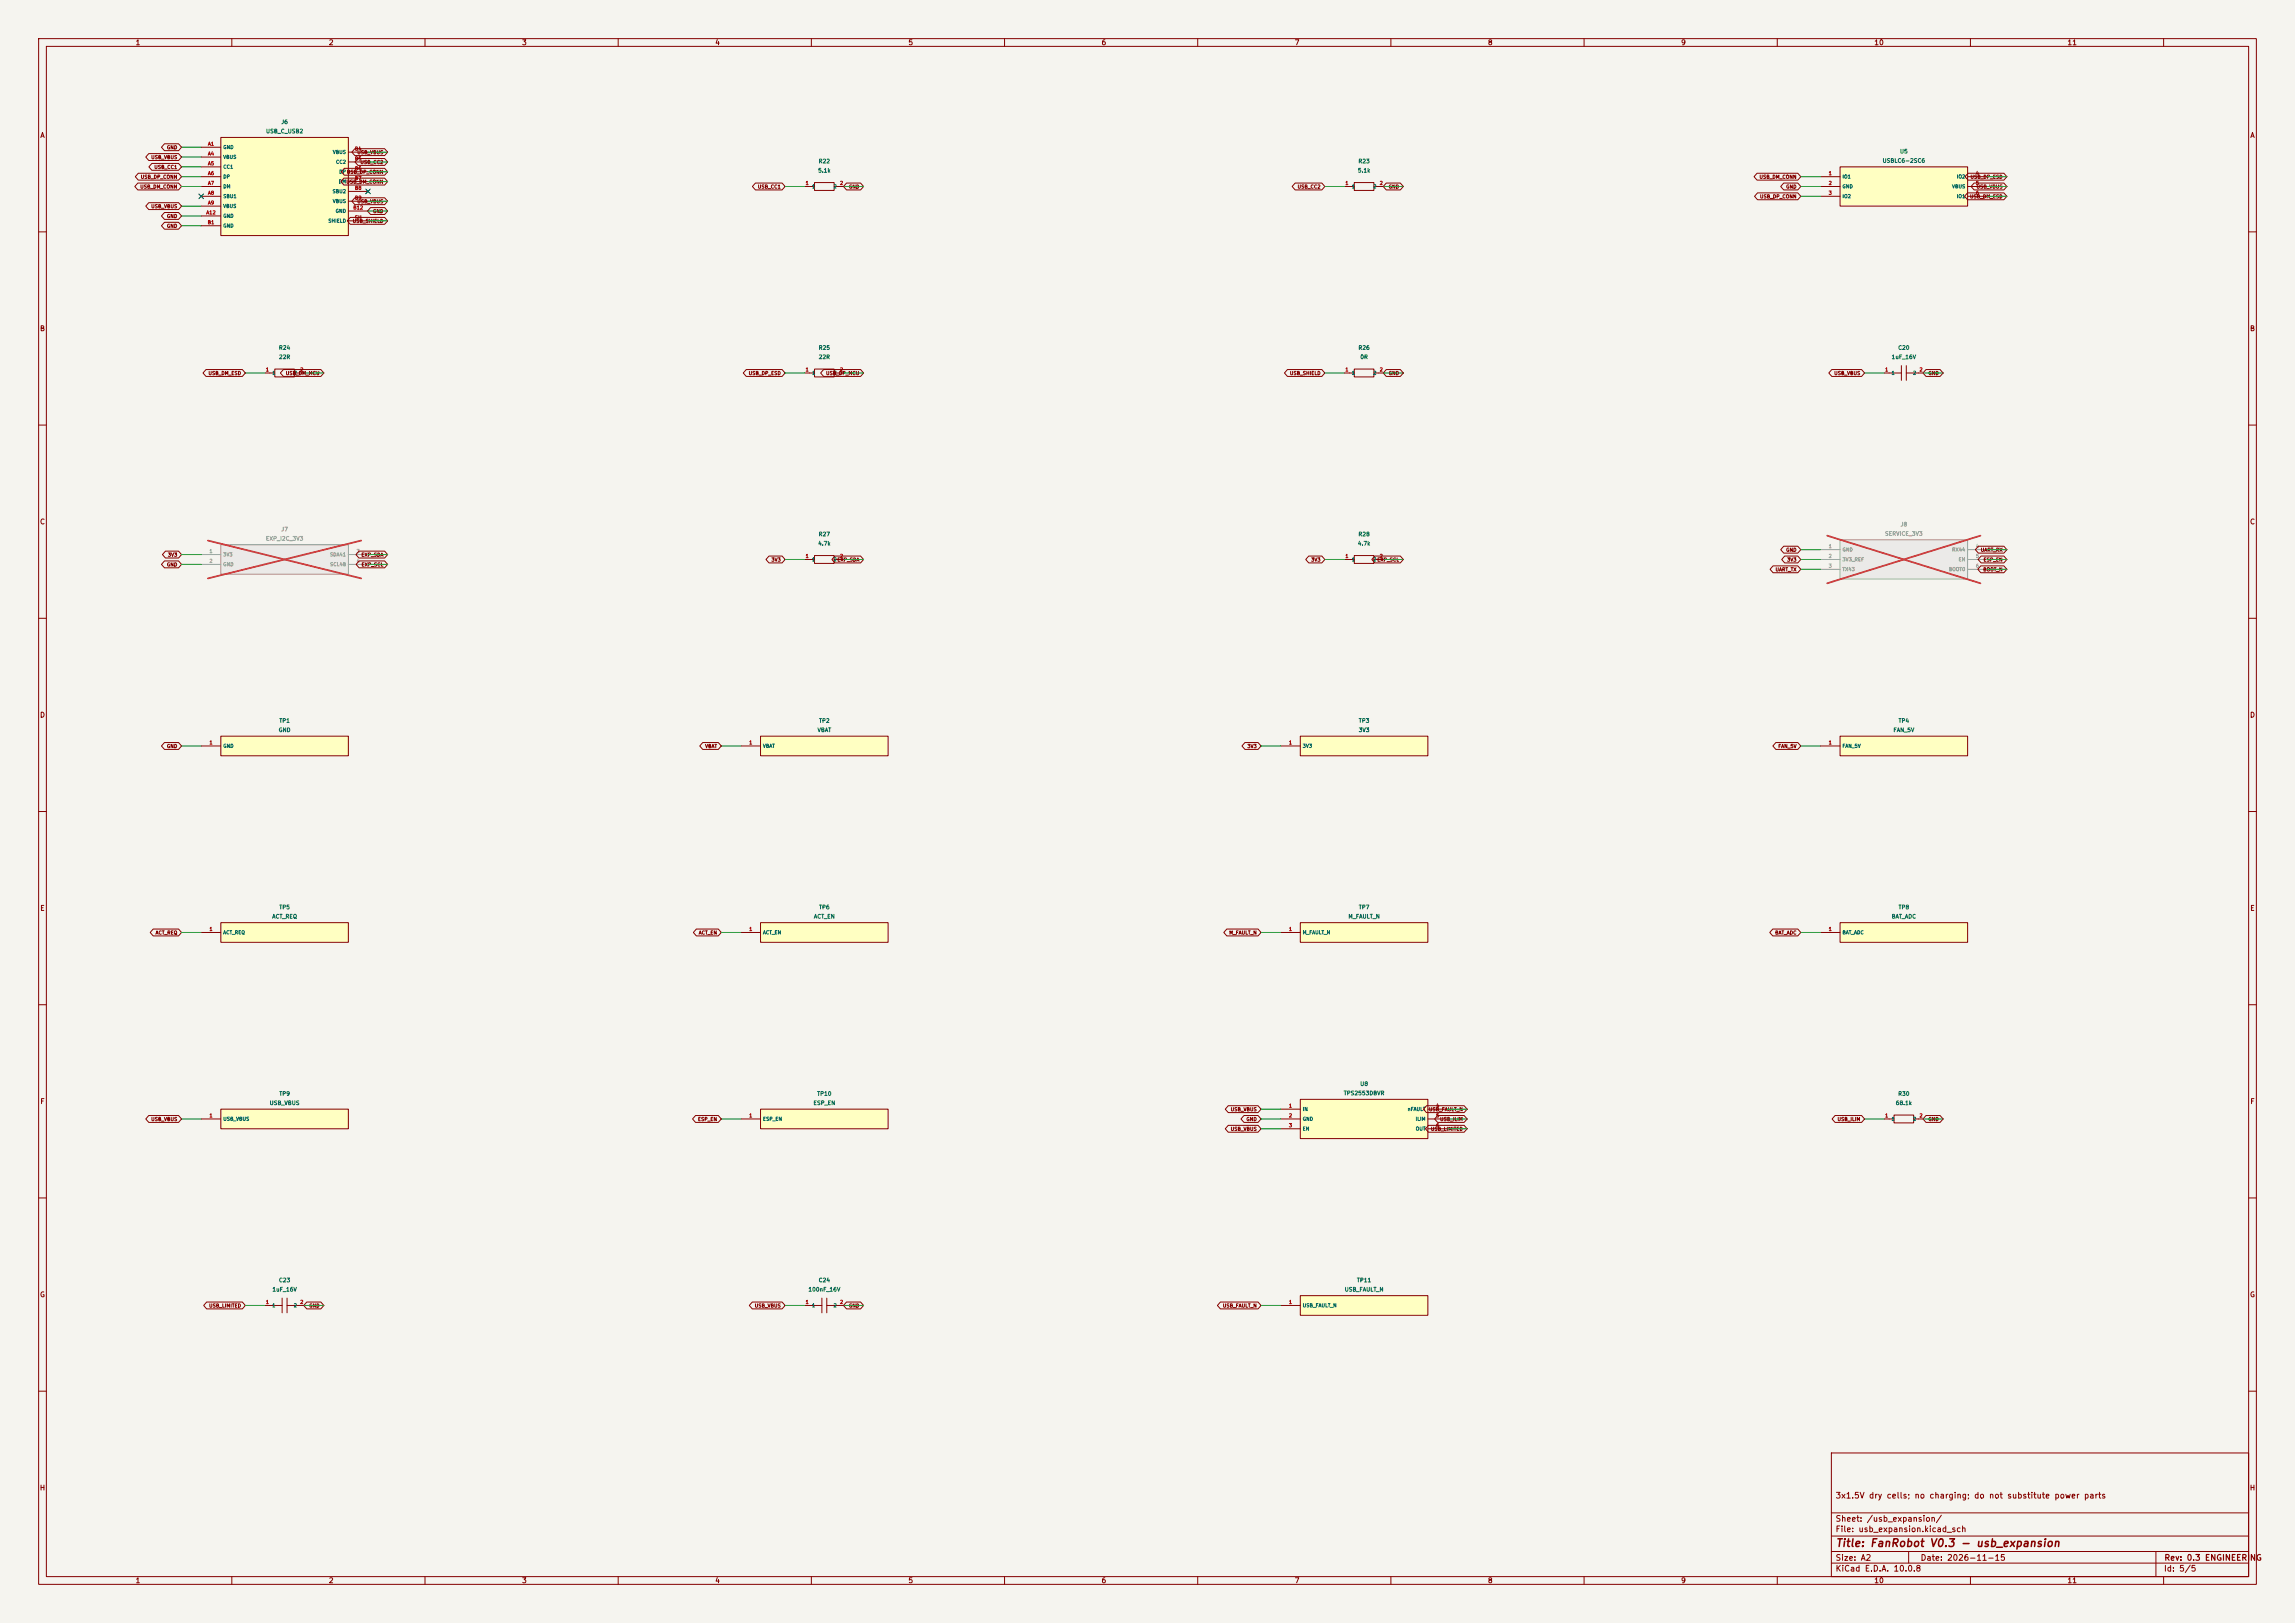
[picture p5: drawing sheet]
<svg xmlns="http://www.w3.org/2000/svg" width="594mm" height="420mm" viewBox="0 0 594 420" stroke-linecap="round" stroke-linejoin="round" font-family="sans-serif">
<defs><g id="words">
<text font-size="2" fill="#840000" x="475" y="400.8">Title: FanRobot V0.3 - usb_expansion</text>
<g font-size="1.5" fill="#840000">
<text x="475" y="388.1">3x1.5V dry cells; no charging; do not substitute power parts</text>
<text x="475" y="394.1">Sheet: /usb_expansion/</text>
<text x="475" y="396.8">File: usb_expansion.kicad_sch</text>
<text x="475" y="407">KiCad E.D.A. 10.0.8</text>
<text x="475" y="404.2">Size: A2</text>
<text x="497" y="404.2">Date: 2026-11-15</text>
<text x="560" y="407">Id: 5/5</text>
<text x="560.1" y="404.2">Rev: 0.3 ENGINEERING</text>
</g>
<g font-size="1.3" fill="#840000">
<text x="35" y="12">1</text>
<text x="85" y="12">2</text>
<text x="135" y="12">3</text>
<text x="185" y="12">4</text>
<text x="235" y="12">5</text>
<text x="285" y="12">6</text>
<text x="335" y="12">7</text>
<text x="385" y="12">8</text>
<text x="435" y="12">9</text>
<text x="485" y="12">10</text>
<text x="535" y="12">11</text>
<text x="10.3" y="36">A</text>
<text x="582.3" y="36">A</text>
<text x="10.2" y="86">B</text>
<text x="582.2" y="86">B</text>
<text x="10.2" y="136">C</text>
<text x="582.2" y="136">C</text>
<text x="10.2" y="186">D</text>
<text x="582.2" y="186">D</text>
<text x="10.3" y="236">E</text>
<text x="582.3" y="236">E</text>
<text x="10.3" y="286">F</text>
<text x="582.3" y="286">F</text>
<text x="10.2" y="336">G</text>
<text x="582.2" y="336">G</text>
<text x="10.2" y="386">H</text>
<text x="582.2" y="386">H</text>
<text x="35" y="410">1</text>
<text x="85" y="410">2</text>
<text x="135" y="410">3</text>
<text x="185" y="410">4</text>
<text x="235" y="410">5</text>
<text x="285" y="410">6</text>
<text x="335" y="410">7</text>
<text x="385" y="410">8</text>
<text x="435" y="410">9</text>
<text x="485" y="410">10</text>
<text x="535" y="410">11</text>
</g>
<g font-size="1" fill="#006464">
<text x="68.7" y="34.7">USB_C_USB2</text>
<text x="72.7" y="32.3">J6</text>
<text x="491.6" y="39.9">U5</text>
<text x="211.6" y="44.9">5.1k</text>
<text x="211.8" y="42.5">R22</text>
<text x="351.3" y="44.9">5.1k</text>
<text x="351.5" y="42.5">R23</text>
<text x="487.1" y="42.3">USBLC6-2SC6</text>
<text x="72.1" y="90.7">R24</text>
<text x="72.1" y="93.1">22R</text>
<text x="211.8" y="90.7">R25</text>
<text x="211.8" y="93.1">22R</text>
<text x="351.5" y="90.7">R26</text>
<text x="352" y="93.1">0R</text>
<text x="489.5" y="93.1">1uF_16V</text>
<text x="491.2" y="90.7">C20</text>
<text x="211.6" y="141.4">4.7k</text>
<text x="211.8" y="139">R27</text>
<text x="351.3" y="141.4">4.7k</text>
<text x="351.5" y="139">R28</text>
<text x="72" y="189.7">GND</text>
<text x="72.2" y="187.3">TP1</text>
<text x="211.5" y="189.7">VBAT</text>
<text x="211.9" y="187.3">TP2</text>
<text x="351.6" y="189.7">3V3</text>
<text x="351.6" y="187.3">TP3</text>
<text x="489.9" y="189.7">FAN_5V</text>
<text x="491.3" y="187.3">TP4</text>
<text x="70.3" y="237.9">ACT_REQ</text>
<text x="72.2" y="235.5">TP5</text>
<text x="210.5" y="237.9">ACT_EN</text>
<text x="211.9" y="235.5">TP6</text>
<text x="348.9" y="237.9">M_FAULT_N</text>
<text x="351.6" y="235.5">TP7</text>
<text x="489.5" y="237.9">BAT_ADC</text>
<text x="491.3" y="235.5">TP8</text>
<text x="351.9" y="281.2">U8</text>
<text x="69.7" y="286.2">USB_VBUS</text>
<text x="72.2" y="283.8">TP9</text>
<text x="210.4" y="286.2">ESP_EN</text>
<text x="211.4" y="283.8">TP10</text>
<text x="347.7" y="283.6">TPS2553DBVR</text>
<text x="490.6" y="286.2">68.1k</text>
<text x="491.2" y="283.8">R30</text>
<text x="70.4" y="334.4">1uF_16V</text>
<text x="72.1" y="332">C23</text>
<text x="209.1" y="334.4">100nF_16V</text>
<text x="211.8" y="332">C24</text>
<text x="347.9" y="334.4">USB_FAULT_N</text>
<text x="351.1" y="332">TP11</text>
</g>
<g font-size="1" fill="#939391">
<text x="72.7" y="137.7">J7</text>
<text x="491.8" y="136.5">J8</text>
<text x="68.7" y="140.1">EXP_I2C_3V3</text>
<text x="487.8" y="138.9">SERVICE_3V3</text>
</g>
<g font-size=".9" fill="#840000">
<text x="39" y="41.4">USB_VBUS</text>
<text x="43.1" y="38.8">GND</text>
<text x="92.4" y="40.1">USB_VBUS</text>
<text x="36.3" y="46.5">USB_DP_CONN</text>
<text x="39.8" y="43.9">USB_CC1</text>
<text x="93.2" y="42.6">USB_CC2</text>
<text x="455.3" y="46.5">USB_DM_CONN</text>
<text x="509.9" y="46.5">USB_DP_ESD</text>
<text x="36.2" y="49">USB_DM_CONN</text>
<text x="92.4" y="52.8">USB_VBUS</text>
<text x="196" y="49">USB_CC1</text>
<text x="219.6" y="49">GND</text>
<text x="335.7" y="49">USB_CC2</text>
<text x="359.3" y="49">GND</text>
<text x="455.4" y="51.5">USB_DP_CONN</text>
<text x="462.2" y="49">GND</text>
<text x="509.8" y="51.5">USB_DM_ESD</text>
<text x="511.5" y="49">USB_VBUS</text>
<text x="39" y="54.1">USB_VBUS</text>
<text x="43.1" y="56.6">GND</text>
<text x="43.1" y="59.2">GND</text>
<text x="91.2" y="57.9">USB_SHIELD</text>
<text x="96.4" y="55.3">GND</text>
<text x="53.8" y="97.3">USB_DM_ESD</text>
<text x="73.9" y="97.3">USB_DM_MCU</text>
<text x="193.7" y="97.3">USB_DP_ESD</text>
<text x="213.7" y="97.3">USB_DP_MCU</text>
<text x="333.8" y="97.3">USB_SHIELD</text>
<text x="359.3" y="97.3">GND</text>
<text x="474.6" y="97.3">USB_VBUS</text>
<text x="499" y="97.3">GND</text>
<text x="462.2" y="143">GND</text>
<text x="512.6" y="143">UART_RX</text>
<text x="43.1" y="146.8">GND</text>
<text x="43.3" y="144.2">3V3</text>
<text x="93.4" y="144.2">EXP_SDA</text>
<text x="93.5" y="146.8">EXP_SCL</text>
<text x="199.6" y="145.5">3V3</text>
<text x="339.3" y="145.5">3V3</text>
<text x="459.4" y="148.1">UART_TX</text>
<text x="462.4" y="145.5">3V3</text>
<text x="513.2" y="148.1">BOOT_N</text>
<text x="513.3" y="145.5">ESP_EN</text>
<text x="43.1" y="193.8">GND</text>
<text x="182.4" y="193.8">VBAT</text>
<text x="322.7" y="193.8">3V3</text>
<text x="460.2" y="193.8">FAN_5V</text>
<text x="40.2" y="242">ACT_REQ</text>
<text x="180.8" y="242">ACT_EN</text>
<text x="318" y="242">M_FAULT_N</text>
<text x="459.4" y="242">BAT_ADC</text>
<text x="318.4" y="287.8">USB_VBUS</text>
<text x="369.7" y="287.8">USB_FAULT_N</text>
<text x="39" y="290.3">USB_VBUS</text>
<text x="180.5" y="290.3">ESP_EN</text>
<text x="318.4" y="292.8">USB_VBUS</text>
<text x="322.5" y="290.3">GND</text>
<text x="370.2" y="292.8">USB_LIMITED</text>
<text x="372.6" y="290.3">USB_ILIM</text>
<text x="475.5" y="290.3">USB_ILIM</text>
<text x="499" y="290.3">GND</text>
<text x="54" y="338.6">USB_LIMITED</text>
<text x="79.9" y="338.6">GND</text>
<text x="195.2" y="338.6">USB_VBUS</text>
<text x="219.6" y="338.6">GND</text>
<text x="316.4" y="338.6">USB_FAULT_N</text>
</g>
<g font-size=".9" fill="#a90000">
<text x="53.7" y="37.9">A1</text>
<text x="53.7" y="40.4">A4</text>
<text x="91.8" y="39.2">B4</text>
<text x="91.8" y="41.7">B5</text>
<text x="53.7" y="43">A5</text>
<text x="53.7" y="45.5">A6</text>
<text x="91.8" y="44.2">B6</text>
<text x="91.8" y="46.8">B7</text>
<text x="473.2" y="45.5">1</text>
<text x="511.3" y="45.5">4</text>
<text x="53.7" y="48.1">A7</text>
<text x="53.7" y="50.6">A8</text>
<text x="53.7" y="53.1">A9</text>
<text x="91.8" y="49.3">B8</text>
<text x="91.8" y="51.9">B9</text>
<text x="208.4" y="48.1">1</text>
<text x="217.3" y="48.1">2</text>
<text x="348.1" y="48.1">1</text>
<text x="357" y="48.1">2</text>
<text x="473.2" y="48.1">2</text>
<text x="473.2" y="50.6">3</text>
<text x="511.3" y="48.1">5</text>
<text x="511.3" y="50.6">6</text>
<text x="53.3" y="55.7">A12</text>
<text x="53.7" y="58.2">B1</text>
<text x="91.3" y="54.4">B12</text>
<text x="91.7" y="56.9">SH</text>
<text x="68.7" y="96.3">1</text>
<text x="77.6" y="96.3">2</text>
<text x="208.4" y="96.3">1</text>
<text x="217.3" y="96.3">2</text>
<text x="348.1" y="96.3">1</text>
<text x="357" y="96.3">2</text>
<text x="487.8" y="96.3">1</text>
<text x="496.7" y="96.3">2</text>
<text x="208.4" y="144.6">1</text>
<text x="217.3" y="144.6">2</text>
<text x="348.1" y="144.6">1</text>
<text x="357" y="144.6">2</text>
<text x="54.1" y="192.8">1</text>
<text x="193.8" y="192.8">1</text>
<text x="333.5" y="192.8">1</text>
<text x="473.2" y="192.8">1</text>
<text x="54.1" y="241.1">1</text>
<text x="193.8" y="241.1">1</text>
<text x="333.5" y="241.1">1</text>
<text x="473.2" y="241.1">1</text>
<text x="333.5" y="286.8">1</text>
<text x="371.6" y="286.8">4</text>
<text x="54.1" y="289.4">1</text>
<text x="193.8" y="289.4">1</text>
<text x="333.5" y="289.4">2</text>
<text x="333.5" y="291.9">3</text>
<text x="371.6" y="289.4">5</text>
<text x="371.6" y="291.9">6</text>
<text x="487.8" y="289.4">1</text>
<text x="496.7" y="289.4">2</text>
<text x="68.7" y="337.6">1</text>
<text x="77.6" y="337.6">2</text>
<text x="208.4" y="337.6">1</text>
<text x="217.3" y="337.6">2</text>
<text x="333.5" y="337.6">1</text>
</g>
<g font-size=".9" fill="#006464">
<text x="57.7" y="38.8">GND</text>
<text x="57.7" y="41.3">VBUS</text>
<text x="86" y="40">VBUS</text>
<text x="57.7" y="43.9">CC1</text>
<text x="57.7" y="46.4">DP</text>
<text x="86.8" y="42.6">CC2</text>
<text x="87.6" y="47.7">DMUSB_DM_CONN</text>
<text x="87.7" y="45.1">DPUSB_DP_CONN</text>
<text x="476.8" y="46.4">IO1</text>
<text x="506.4" y="46.4">IO2</text>
<text x="57.7" y="48.9">DM</text>
<text x="57.7" y="51.5">SBU1</text>
<text x="86" y="50.2">SBU2</text>
<text x="86" y="52.7">VBUS</text>
<text x="210.1" y="48.9">1</text>
<text x="215.6" y="48.9">2</text>
<text x="349.8" y="48.9">1</text>
<text x="355.3" y="48.9">2</text>
<text x="476.8" y="48.9">GND</text>
<text x="476.8" y="51.5">IO2</text>
<text x="505.1" y="48.9">VBUS</text>
<text x="506.4" y="51.5">IO1</text>
<text x="57.7" y="54">VBUS</text>
<text x="57.7" y="56.6">GND</text>
<text x="57.7" y="59.1">GND</text>
<text x="84.9" y="57.8">SHIELD</text>
<text x="86.8" y="55.3">GND</text>
<text x="70.4" y="97.2">1</text>
<text x="75.9" y="97.2">2</text>
<text x="210.1" y="97.2">1</text>
<text x="215.6" y="97.2">2</text>
<text x="349.8" y="97.2">1</text>
<text x="355.3" y="97.2">2</text>
<text x="489.5" y="97.2">1</text>
<text x="495" y="97.2">2</text>
<text x="210.1" y="145.5">1</text>
<text x="215.6" y="145.5">2EXP_SDA</text>
<text x="349.8" y="145.5">1</text>
<text x="355.3" y="145.5">2EXP_SCL</text>
<text x="57.7" y="193.7">GND</text>
<text x="197.4" y="193.7">VBAT</text>
<text x="337.1" y="193.7">3V3</text>
<text x="476.8" y="193.7">FAN_5V</text>
<text x="57.7" y="242">ACT_REQ</text>
<text x="197.4" y="242">ACT_EN</text>
<text x="337.1" y="242">M_FAULT_N</text>
<text x="476.8" y="242">BAT_ADC</text>
<text x="337.1" y="287.7">IN</text>
<text x="364.2" y="287.7">nFAULT</text>
<text x="57.7" y="290.2">USB_VBUS</text>
<text x="197.4" y="290.2">ESP_EN</text>
<text x="337.1" y="290.2">GND</text>
<text x="337.1" y="292.8">EN</text>
<text x="366.3" y="290.2">ILIM</text>
<text x="366.3" y="292.8">OUT</text>
<text x="489.5" y="290.2">1</text>
<text x="495" y="290.2">2</text>
<text x="70.4" y="338.5">1</text>
<text x="75.9" y="338.5">2</text>
<text x="210.1" y="338.5">1</text>
<text x="215.6" y="338.5">2</text>
<text x="337.1" y="338.5">USB_FAULT_N</text>
</g>
<g font-size=".9" fill="#a5a4a2">
<text x="54.1" y="143.3">1</text>
<text x="92.2" y="143.3">3</text>
<text x="473.2" y="142">1</text>
<text x="511.3" y="142">4</text>
<text x="54.1" y="145.8">2</text>
<text x="92.2" y="145.8">4</text>
<text x="473.2" y="144.6">2</text>
<text x="473.2" y="147.1">3</text>
<text x="511.3" y="144.6">5</text>
<text x="511.3" y="147.1">6</text>
</g>
<g font-size=".9" fill="#939391">
<text x="476.8" y="142.9">GND</text>
<text x="505.1" y="142.9">RX44</text>
<text x="57.7" y="144.2">3V3</text>
<text x="57.7" y="146.7">GND</text>
<text x="85.3" y="144.2">SDA41</text>
<text x="85.3" y="146.7">SCL48</text>
<text x="476.8" y="145.5">3V3_REF</text>
<text x="476.8" y="148">TX43</text>
<text x="504.3" y="148">BOOT0</text>
<text x="506.8" y="145.5">EN</text>
</g>
</g></defs>
<path d="M0 0h594v420h-594z" fill="#f5f4ef" stroke="#f5f4ef" stroke-width=".26"/>
<g fill="none" stroke="#840000" stroke-width=".26">
<path d="M10 10h574v400h-574zM12 12h570v396h-570zM60 10v2M110 10v2M160 10v2M210 10v2M260 10v2M310 10v2M360 10v2M410 10v2M460 10v2M510 10v2"/>
<path d="M560 10v2M10 60h2M582 60h2M68.6 96.5h2.5M71.1 95.5h5.1v2h-5.1zM76.2 96.5h2.5M10 110h2M582 110h2M10 160h2M582 160h2M10 210h2M582 210h2"/>
<path d="M10 260h2M582 260h2M10 310h2M582 310h2M10 360h2M474 376h108v32h-108zM582 360h2M474 397.5h108M474 391.5h108M60 408v2M110 408v2M160 408v2"/>
<path d="M210 408v2M260 408v2M310 408v2M360 408v2M410 408v2M460 408v2M474 404.5h108M474 401.5h108M494 401.5v3M510 408v2M558 401.5v6.5M560 408v2"/>
</g>
<path d="M476.2 190.5h33.1v5.1h-33.1z" fill="#ffffc2"/>
<path d="M471.2 193h5M476.2 190.5h33.1v5.1h-33.1z" fill="none" stroke="#840000" stroke-width=".26"/>
<path d="M336.5 238.8h33.1v5h-33.1z" fill="#ffffc2"/>
<path d="M336.5 238.8h33.1v5h-33.1zM331.5 241.3h5" fill="none" stroke="#840000" stroke-width=".26"/>
<path d="M336.5 284.5h33.1v10.1h-33.1z" fill="#ffffc2"/>
<path d="M331.5 287h5M331.5 289.6h5M331.5 292.1h5M336.5 284.5h33.1v10.1h-33.1zM369.6 287h5M369.6 289.6h5M369.6 292.1h5" fill="none" stroke="#840000" stroke-width=".26"/>
<path d="M336.5 190.5h33.1v5.1h-33.1z" fill="#ffffc2"/>
<path d="M348 48.3h2.5M350.5 47.2h5.1v2.1h-5.1zM355.6 48.3h2.5M348 96.5h2.5M350.5 95.5h5.1v2h-5.1zM355.6 96.5h2.5M348 144.8h2.5M350.5 143.8h5.1v2h-5.1zM355.6 144.8h2.5M331.5 193h5M336.5 190.5h33.1v5.1h-33.1z" fill="none" stroke="#840000" stroke-width=".26"/>
<path d="M57.1 238.8h33.1v5h-33.1z" fill="#ffffc2"/>
<path d="M57.1 238.8h33.1v5h-33.1zM52.1 241.3h5" fill="none" stroke="#840000" stroke-width=".26"/>
<path d="M57.1 190.5h33.1v5.1h-33.1z" fill="#ffffc2"/>
<path d="M52.1 193h5M57.1 190.5h33.1v5.1h-33.1zM68.6 337.8h4.4M73 335.9v3.8M74.3 337.8h4.4M74.3 335.9v3.8" fill="none" stroke="#840000" stroke-width=".26"/>
<path d="M57.1 287h33.1v5.1h-33.1z" fill="#ffffc2"/>
<path d="M52.1 289.6h5M57.1 287h33.1v5.1h-33.1zM208.3 337.8h4.4M212.7 335.9v3.8M214 337.8h4.4M214 335.9v3.8" fill="none" stroke="#840000" stroke-width=".26"/>
<path d="M57.1 141h33.1v7.6h-33.1z" fill="#ebeae8"/>
<path d="M52.1 143.5h5M52.1 146.1h5M57.1 141h33.1v7.6h-33.1zM90.2 143.5h5M90.2 146.1h5" fill="none" stroke="#9c9b98" stroke-width=".26"/>
<path d="M53.8 139.9l39.7 9.8M93.5 139.9l-39.7 9.8" fill="none" stroke="#e12e31" stroke-width=".46"/>
<path d="M487.7 289.6h2.5M490.2 288.5h5.1v2.1h-5.1zM495.3 289.6h2.5" fill="none" stroke="#840000" stroke-width=".26"/>
<path d="M476.2 238.8h33.1v5h-33.1z" fill="#ffffc2"/>
<path d="M476.2 238.8h33.1v5h-33.1zM471.2 241.3h5" fill="none" stroke="#840000" stroke-width=".26"/>
<path d="M476.2 139.7h33.1v10.2h-33.1z" fill="#ebeae8"/>
<path d="M476.2 139.7h33.1v10.2h-33.1zM471.2 142.2h5M471.2 144.8h5M471.2 147.3h5M509.3 142.2h5M509.3 144.8h5M509.3 147.3h5" fill="none" stroke="#9c9b98" stroke-width=".26"/>
<path d="M472.9 138.6l39.7 12.3M512.6 138.6l-39.7 12.3" fill="none" stroke="#e12e31" stroke-width=".46"/>
<path d="M336.5 335.3h33.1v5.1h-33.1z" fill="#ffffc2"/>
<path d="M487.7 96.5h4.4M492.1 94.6v3.8M493.4 96.5h4.4M493.4 94.6v3.8M331.5 337.8h5M336.5 335.3h33.1v5.1h-33.1z" fill="none" stroke="#840000" stroke-width=".26"/>
<path d="M476.2 43.2h33.1v10.1h-33.1z" fill="#ffffc2"/>
<path d="M471.2 45.7h5M471.2 48.3h5M471.2 50.8h5M476.2 43.2h33.1v10.1h-33.1zM509.3 45.7h5M509.3 48.3h5M509.3 50.8h5" fill="none" stroke="#840000" stroke-width=".26"/>
<path d="M196.8 287h33.1v5.1h-33.1z" fill="#ffffc2"/>
<path d="M191.8 289.6h5M196.8 287h33.1v5.1h-33.1z" fill="none" stroke="#840000" stroke-width=".26"/>
<path d="M196.8 238.8h33.1v5h-33.1z" fill="#ffffc2"/>
<path d="M196.8 238.8h33.1v5h-33.1zM191.8 241.3h5" fill="none" stroke="#840000" stroke-width=".26"/>
<path d="M57.1 35.6h33.1v25.4h-33.1z" fill="#ffffc2"/>
<g fill="none" stroke="#840000" stroke-width=".26">
<path d="M52.1 38.1h5M57.1 35.6h33.1v25.4h-33.1zM90.2 39.4h5M52.1 40.6h5M52.1 43.2h5M52.1 45.7h5M52.1 48.3h5M52.1 50.8h5M52.1 53.3h5M52.1 55.9h5M52.1 58.4h5M90.2 41.9h5"/>
<path d="M90.2 44.5h5M90.2 47h5M90.2 49.5h5M90.2 52.1h5M90.2 54.6h5M90.2 57.2h5"/>
</g>
<path d="M196.8 190.5h33.1v5.1h-33.1z" fill="#ffffc2"/>
<g fill="none" stroke="#840000" stroke-width=".26">
<path d="M38.5 39.8h7.7l.8 .8-.8 .9h-7.7l-.8-.9zM42.6 37.2h3.6l.8 .9-.8 .9h-3.6l-.8-.9zM91.8 38.5h7.8l.7 .9-.7 .9h-7.8l-.7-.9zM35.7 47.4h10.5l.8 .9-.8 .8h-10.5l-.8-.8zM35.8 44.8h10.4l.8 .9-.8 .9h-10.4l-.8-.9zM38.5 52.5h7.7l.8 .8-.8 .9h-7.7l-.8-.9zM39.3 42.3h6.9l.8 .9-.8 .9h-6.9l-.8-.9zM42.6 55h3.6l.8 .9-.8 .9h-3.6l-.8-.9zM42.6 57.5h3.6l.8 .9-.8 .9h-3.6l-.8-.9zM89 46.1h10.6l.7 .9-.7 .9h-10.6l-.8-.9zM89.1 43.6h10.5l.7 .9-.7 .8h-10.5l-.7-.8zM90.7 56.3h8.9l.7 .9-.7 .8h-8.9l-.8-.8z"/>
<path d="M91.8 51.2h7.8l.7 .9-.7 .9h-7.8l-.7-.9zM92.6 41h7l.7 .9-.7 .9h-7l-.7-.9zM95.9 53.7h3.7l.7 .9-.7 .9h-3.7l-.8-.9zM195.5 47.4h6.9l.8 .9-.8 .8h-6.9l-.8-.8zM208.3 48.3h2.5M210.8 47.2h5.1v2.1h-5.1zM215.9 48.3h2.5M219.1 47.4h3.6l.8 .9-.8 .8h-3.6l-.8-.8zM335.2 47.4h6.9l.8 .9-.8 .8h-6.9l-.8-.8zM358.8 47.4h3.6l.8 .9-.8 .8h-3.6l-.8-.8zM454.8 44.8h10.5l.8 .9-.8 .9h-10.5l-.8-.9zM454.9 49.9h10.4l.8 .9-.8 .9h-10.4l-.8-.9z"/>
<path d="M461.7 47.4h3.6l.8 .9-.8 .8h-3.6l-.8-.8zM509.3 49.9h9.4l.7 .9-.7 .9h-9.4l-.8-.9zM509.4 44.8h9.3l.7 .9-.7 .9h-9.3l-.8-.9zM510.9 47.4h7.8l.7 .9-.7 .8h-7.8l-.7-.8zM53.3 95.6h9.4l.8 .9-.8 .9h-9.4l-.8-.9zM73.3 95.6h9.7l.8 .9-.8 .9h-9.7l-.7-.9zM193.1 95.6h9.3l.8 .9-.8 .9h-9.3l-.7-.9zM208.3 96.5h2.5M210.8 95.5h5.1v2h-5.1zM213.2 95.6h9.5l.8 .9-.8 .9h-9.5l-.8-.9zM215.9 96.5h2.5M333.2 95.6h8.9l.8 .9-.8 .9h-8.9l-.7-.9z"/>
<path d="M358.8 95.6h3.6l.8 .9-.8 .9h-3.6l-.8-.9zM474.1 95.6h7.7l.8 .9-.8 .9h-7.7l-.8-.9zM498.5 95.6h3.6l.8 .9-.8 .9h-3.6l-.8-.9zM42.6 145.2h3.6l.8 .9-.8 .8h-3.6l-.8-.8zM42.8 142.6h3.4l.8 .9-.8 .9h-3.4l-.8-.9zM92.9 142.6h6.7l.7 .9-.7 .9h-6.7l-.8-.9zM92.9 145.2h6.7l.7 .9-.7 .8h-6.7l-.7-.8zM199 143.9h3.4l.8 .9-.8 .9h-3.4l-.7-.9zM208.3 144.8h2.5M210.8 143.8h5.1v2h-5.1zM215.9 144.8h2.5M216.1 143.9h6.6l.8 .9-.8 .9h-6.6l-.8-.9z"/>
<path d="M338.7 143.9h3.4l.8 .9-.8 .9h-3.4l-.7-.9zM355.8 143.9h6.6l.8 .9-.8 .9h-6.6l-.7-.9zM458.9 146.4h6.4l.8 .9-.8 .9h-6.4l-.8-.9zM461.7 141.4h3.6l.8 .8-.8 .9h-3.6l-.8-.9zM461.9 143.9h3.4l.8 .9-.8 .9h-3.4l-.8-.9zM512 141.4h6.7l.7 .8-.7 .9h-6.7l-.7-.9zM512.7 146.4h6l.7 .9-.7 .9h-6l-.8-.9zM512.8 143.9h5.9l.7 .9-.7 .9h-5.9l-.8-.9zM42.6 192.2h3.6l.8 .8-.8 .9h-3.6l-.8-.9zM181.9 192.2h4l.8 .8-.8 .9h-4l-.8-.9zM191.8 193h5M196.8 190.5h33.1v5.1h-33.1z"/>
<path d="M322.2 192.2h3.4l.8 .8-.8 .9h-3.4l-.8-.9zM459.6 192.2h5.7l.8 .8-.8 .9h-5.7l-.7-.9zM39.6 240.4h6.6l.8 .9-.8 .9h-6.6l-.7-.9zM180.2 240.4h5.7l.8 .9-.8 .9h-5.7l-.7-.9zM317.5 240.4h8.1l.8 .9-.8 .9h-8.1l-.8-.9zM458.8 240.4h6.5l.8 .9-.8 .9h-6.5l-.7-.9zM38.5 288.7h7.7l.8 .9-.8 .8h-7.7l-.8-.8zM180 288.7h5.9l.8 .9-.8 .8h-5.9l-.8-.8zM317.9 291.2h7.7l.8 .9-.8 .9h-7.7l-.8-.9zM317.9 286.1h7.7l.8 .9-.8 .9h-7.7l-.8-.9zM322 288.7h3.6l.8 .9-.8 .8h-3.6l-.8-.8zM369.2 286.1h9.8l.7 .9-.7 .9h-9.8l-.8-.9z"/>
<path d="M369.7 291.2h9.3l.7 .9-.7 .9h-9.3l-.8-.9zM372.1 288.7h6.9l.7 .9-.7 .8h-6.9l-.8-.8zM475 288.7h6.8l.8 .9-.8 .8h-6.8l-.8-.8zM498.5 288.7h3.6l.8 .9-.8 .8h-3.6l-.8-.8zM53.5 336.9h9.2l.8 .9-.8 .9h-9.2l-.8-.9zM79.4 336.9h3.6l.8 .9-.8 .9h-3.6l-.8-.9zM194.7 336.9h7.7l.8 .9-.8 .9h-7.7l-.8-.9zM219.1 336.9h3.6l.8 .9-.8 .9h-3.6l-.8-.9zM315.9 336.9h9.7l.8 .9-.8 .9h-9.7l-.8-.9z"/>
</g>
<g fill="none" stroke="#009600" stroke-width=".26">
<path d="M47 38.1h5.1M95.2 39.4h5.1M47 58.4h5.1M47 40.6h5.1M47 55.9h5.1M47 48.3h5.1M47 45.7h5.1M47 43.2h5.1M47 53.3h5.1M95.2 44.5h5.1M95.2 47h5.1M95.2 52.1h5.1"/>
<path d="M95.2 54.6h5.1M95.2 57.2h5.1M95.2 41.9h5.1M203.2 48.3h5.1M218.4 48.3h5.1M342.9 48.3h5.1M358.1 48.3h5.1M466.1 50.8h5.1M466.1 48.3h5.1M466.1 45.7h5.1M514.3 50.8h5.1M514.3 48.3h5.1"/>
<path d="M514.3 45.7h5.1M63.5 96.5h5.1M78.7 96.5h5.1M203.2 96.5h5.1M218.4 96.5h5.1M342.9 96.5h5.1M358.1 96.5h5.1M482.6 96.5h5.1M497.8 96.5h5.1M47 143.5h5.1M47 146.1h5.1M95.2 143.5h5.1"/>
<path d="M95.2 146.1h5.1M203.2 144.8h5.1M218.4 144.8h5.1M342.9 144.8h5.1M358.1 144.8h5.1M466.1 147.3h5.1M466.1 144.8h5.1M466.1 142.2h5.1M514.3 147.3h5.1M514.3 144.8h5.1M514.3 142.2h5.1M47 193h5.1"/>
<path d="M186.7 193h5.1M326.4 193h5.1M466.1 193h5.1M47 241.3h5.1M186.7 241.3h5.1M326.4 241.3h5.1M466.1 241.3h5.1M47 289.6h5.1M186.7 289.6h5.1M326.4 289.6h5.1M326.4 287h5.1M326.4 292.1h5.1"/>
<path d="M374.6 289.6h5.1M374.6 287h5.1M374.6 292.1h5.1M482.6 289.6h5.1M497.8 289.6h5.1M63.5 337.8h5.1M78.7 337.8h5.1M203.2 337.8h5.1M218.4 337.8h5.1M326.4 337.8h5.1"/>
</g>
<path d="M51.5 50.2l1.2 1.2M52.7 50.2l-1.2 1.2M94.6 48.9l1.3 1.2M95.9 48.9l-1.3 1.2" fill="none" stroke="#000084" stroke-width=".26"/>
<use href="#words"/>
</svg>
